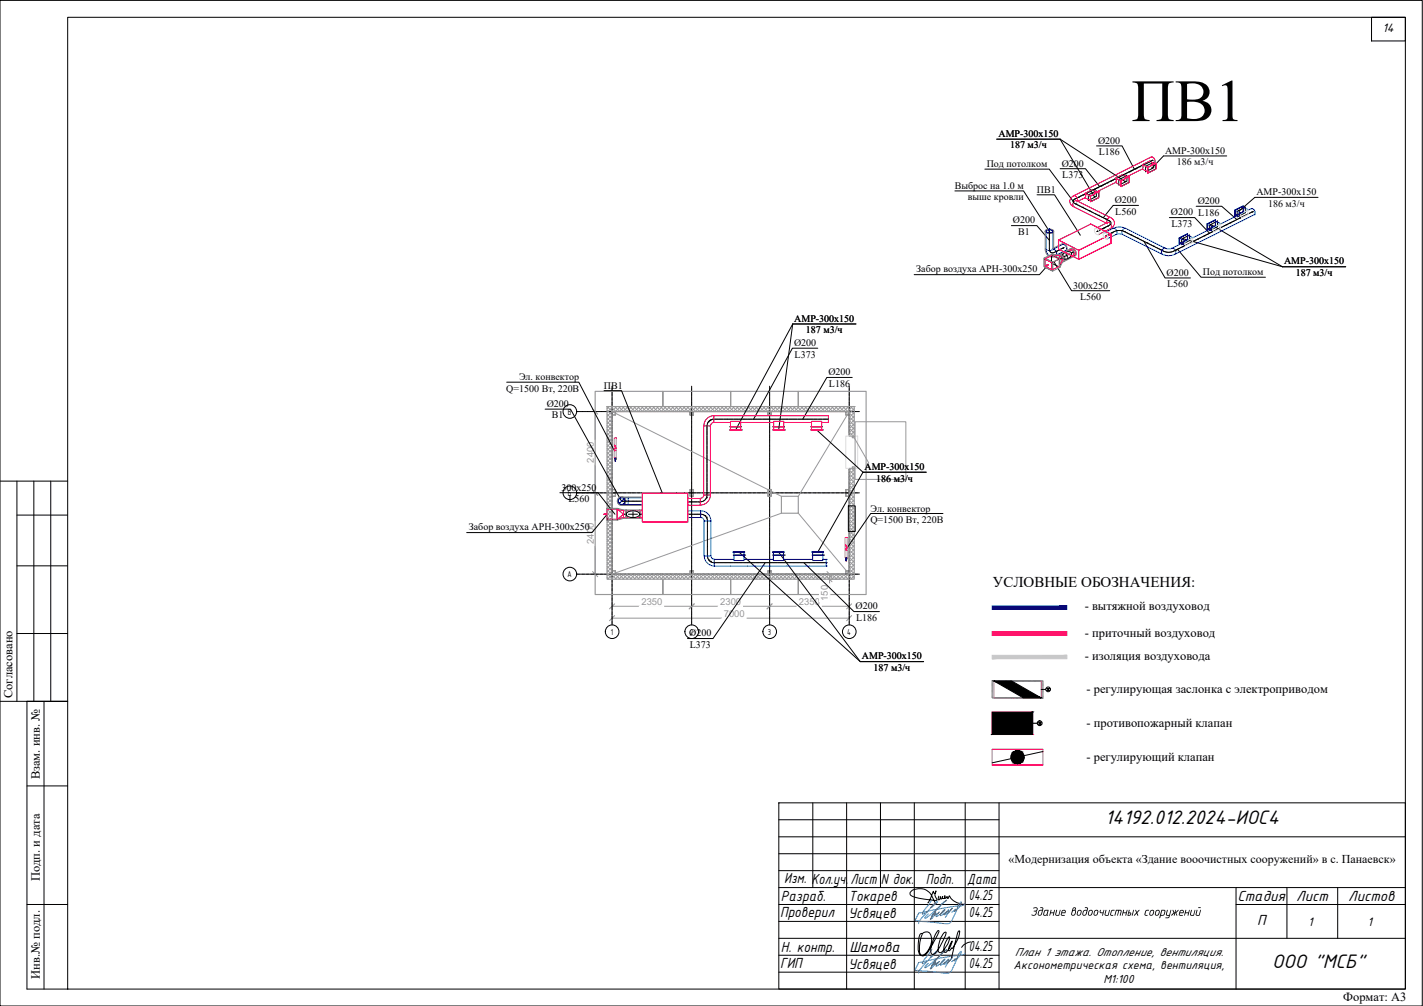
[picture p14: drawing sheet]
<svg xmlns="http://www.w3.org/2000/svg" width="420mm" height="297mm" viewBox="0 0 420 297" stroke-linecap="round" stroke-linejoin="round" font-family="sans-serif">
<defs><g id="words">
<text font-size="17.7" x="334.1" y="35.8">ПВ1</text>
<g font-size="6.2">
<text x="326.3" y="243.4">14192.012.2024-ИОС4</text>
<text x="375.7" y="285.8">ООО &quot;МСБ&quot;</text>
</g>
<g font-size="4.7">
<text x="231.6" y="260.8">Изм. Кол.уч.</text>
<text x="251.1" y="261.1">Лист</text>
<text x="260.1" y="261.1">N док.</text>
<text x="273.3" y="261.1">Подп.</text>
<text x="285.6" y="261.1">Дата</text>
<text x="230.5" y="266.1">Разраб.</text>
<text x="250.5" y="266.1">Токарев</text>
<text x="286.1" y="265.8">04.25</text>
<text x="365.4" y="266.1">Стадия</text>
<text x="382.7" y="266.1">Лист</text>
<text x="398.1" y="266.1">Листов</text>
<text x="230.3" y="270.9">Проверил</text>
<text x="250.5" y="271.1">Усвяцев</text>
<text x="286.1" y="270.8">04.25</text>
<text x="371.2" y="273">П</text>
<text x="230.5" y="281">Н. контр.</text>
<text x="250.8" y="281.2">Шамова</text>
<text x="286.1" y="280.8">04.25</text>
<text x="230.3" y="285.9">ГИП</text>
<text x="250.5" y="286.1">Усвяцев</text>
<text x="286.1" y="285.8">04.25</text>
</g>
<text font-size="4.4" x="293.1" y="173.4">УСЛОВНЫЕ ОБОЗНАЧЕНИЯ:</text>
<g font-size="3.9">
<text x="408.2" y="9.6">14</text>
<text x="304.2" y="270.4">Здание водоочистных сооружений</text>
<text x="386.2" y="273.3">1</text>
<text x="403.8" y="273.3">1</text>
</g>
<g font-size="3.7">
<text x="320.3" y="180.1">- вытяжной воздуховод</text>
<text x="320.3" y="188">- приточный воздуховод</text>
<text x="320.3" y="195">- изоляция воздуховода</text>
<text x="3.7" y="206.2" transform="rotate(-90 3.7 206.2)">Согласовано</text>
<text x="320.8" y="204.6">- регулирующая заслонка с электроприводом</text>
<text x="320.8" y="214.6">- противопожарный клапан</text>
<text x="320.8" y="224.6">- регулирующий клапан</text>
<text x="11.7" y="230.2" transform="rotate(-90 11.7 230.2)">Взам. инв. №</text>
<text x="11.7" y="260.2" transform="rotate(-90 11.7 260.2)">Подп. и дата</text>
<text x="299.3" y="286.2">Аксонометрическая схема, вентиляция,</text>
<text x="299.6" y="282.2">План 1 этажа. Отопление, вентиляция.</text>
<text x="11.7" y="289" transform="rotate(-90 11.7 289)">Инв.№ подл.</text>
<text x="325.8" y="290.1">М1:100</text>
<text x="396.6" y="295.4">Формат: А3</text>
</g>
<text font-size="3.5" x="297.7" y="254.9">«Модернизация объекта «Здание вооочистных сооружений» в с. Панаевск»</text>
<g font-size="3">
<text x="294.8" y="40.4">АМР-300x150</text>
<text x="298.2" y="43.8">187 м3/ч</text>
<text x="324.2" y="42.4">Ø200</text>
<text x="324.4" y="45.8">L186</text>
<text x="344" y="45.4">АМР-300x150</text>
<text x="291.3" y="49.2">Под потолком</text>
<text x="313.5" y="49.2">Ø200</text>
<text x="313.6" y="52.6">L373</text>
<text x="347.5" y="48.8">186 м3/ч</text>
<text x="281.9" y="55.8">Выброс на 1.0 м</text>
<text x="285.8" y="59.1">выше кровли</text>
<text x="306.2" y="57.1">ПВ1</text>
<text x="371" y="57.6">АМР-300x150</text>
<text x="299.1" y="66">Ø200</text>
<text x="329.1" y="60">Ø200</text>
<text x="329.3" y="63.4">L560</text>
<text x="345.7" y="63.6">Ø200 L186</text>
<text x="353.7" y="60.3">Ø200</text>
<text x="374.4" y="61">186 м3/ч</text>
<text x="300.7" y="69.4">В1</text>
<text x="345.9" y="67">L373</text>
<text x="270.6" y="80.2">Забор воздуха АРН-300х250</text>
<text x="344.5" y="81.4">Ø200</text>
<text x="355.2" y="81.1">Под потолком</text>
<text x="379.1" y="78.1">АМР-300x150</text>
<text x="382.6" y="81.5">187 м3/ч</text>
<text x="316.9" y="85.2">300x250</text>
<text x="318.9" y="88.5">L560</text>
<text x="344.6" y="84.8">L560</text>
<text x="234.5" y="95">АМР-300x150</text>
<text x="238" y="98.4">187 м3/ч</text>
<text x="234.4" y="102.2">Ø200</text>
<text x="234.6" y="105.6">L373</text>
<text x="153.2" y="112.3">Эл. конвектор</text>
<text x="244.6" y="110.8">Ø200</text>
<text x="149.5" y="115.6">Q=1500 Вт, 220В</text>
<text x="178.3" y="114.9">ПВ1</text>
<text x="244.8" y="114.2">L186</text>
<text x="161.4" y="120.1">Ø200</text>
<text x="163" y="123.5">В1</text>
<text x="255.3" y="138.8">АМР-300x150</text>
<text x="258.7" y="142.2">186 м3/ч</text>
<text x="165.8" y="144.9">300x250</text>
<text x="167.9" y="148.2">L560</text>
<text x="257" y="151">Эл. конвектор</text>
<text x="257" y="154.4">Q=1500 Вт, 220В</text>
<text x="138.4" y="156.4">Забор воздуха АРН-300х250</text>
<text x="252.6" y="179.9">Ø200</text>
<text x="252.8" y="183.3">L186</text>
<text x="203.5" y="187.9">Ø200</text>
<text x="203.7" y="191.3">L373</text>
<text x="254.5" y="194.7">АМР-300x150</text>
<text x="257.9" y="198.1">187 м3/ч</text>
</g>
<g font-size="2.8" fill="#989898">
<text x="175.3" y="136.6" transform="rotate(-90 175.3 136.6)">2400</text>
<text x="175.3" y="160.6" transform="rotate(-90 175.3 160.6)">2400</text>
<text x="189.4" y="178.6">2350</text>
<text x="212.6" y="178.6">2300</text>
<text x="235.9" y="178.6">2350</text>
<text x="244.5" y="177.4" transform="rotate(-90 244.5 177.4)">150</text>
<text x="213.7" y="182.1">7000</text>
</g>
<g font-size="2.7">
<text x="167.7" y="122.4">В</text>
<text x="167.7" y="146.4">Б</text>
<text x="167.6" y="170.4">А</text>
<text x="180.4" y="187.4">1</text>
<text x="203.8" y="187.4">2</text>
<text x="226.7" y="187.4">3</text>
<text x="250.1" y="187.4">4</text>
</g>
</g></defs>
<path d="M292.9 186.5v1l22.1-1zM292.9 187.5l22.1-1v1z" fill="#f00" stroke="#f00" stroke-width=".3"/>
<path d="M292.9 178.9v1l22.1-1zM292.9 179.9l22.1-1v1z" fill="#00f" stroke="#00f" stroke-width=".3"/>
<path d="M292.9 193.5v1l22.1-1zM292.9 194.5l22.1-1v1z" fill="#c7c8ca" stroke="#c7c8ca" stroke-width=".3"/>
<path d="M292.9 210.3h12v6.6h-12zM292.9 210.3h12" fill="none" stroke="#f0f" stroke-width=".34"/>
<circle cx="304.9" cy="216.9" r=".17" fill="#f0f"/>
<path d="M292.9 216.9h12M293.5 201.1h13.9v5h-13.9z" fill="none" stroke="#f0f" stroke-width=".34"/>
<path d="M292.9 210.3v6.6l12-6.6zM292.9 216.9l12-6.6v6.6z" fill="#000" stroke="#000" stroke-width=".3"/>
<g fill="none" stroke="#000" stroke-width=".34">
<path d="M304.9 213.6h1.3M306.5 213.3h.9l-.6 .3 .6 .3h-.9"/>
<circle cx="307" cy="213.5" r=".7"/>
</g>
<circle cx="306.5" cy="201.1" r=".17" fill="#f0f"/>
<path d="M294.4 201.1h12.1" fill="none" stroke="#f0f" stroke-width=".34"/>
<circle cx="306.5" cy="206.1" r=".17" fill="#f0f"/>
<path d="M294.4 206.1h12.1M292.9 221.3v4.6M307.9 221.3h-15h15v4.6h-15h15" fill="none" stroke="#f0f" stroke-width=".34"/>
<g fill="none" stroke="#808080" stroke-width=".3">
<path d="M292.9 203.7l.1 2.4M292.9 203.4v.3M292.9 203.1v.3M292.9 202.8v.3M292.9 202.6v.2M292.9 201.5v.2M292.9 201.2v.3M292.9 201.8v.7M293 201.1l-.1 .1M293 206.1h1M293 201.1h1M293.9 201.1h.1"/>
<path d="M293.9 206.1h.1M294.1 206.1h2.2M294.1 201.1h2.2M296.3 206.1h.3M296.3 201.1h.3M296.6 206.1h.7M296.6 201.1h.7M297.4 206.1h.2M297.4 201.1h.2M297.7 206.1h.2M297.7 201.1h.2M298 206.1h.2"/>
<path d="M298 201.1h.2M298.3 206.1h2.4M298.3 201.1h2.4M300.7 206.1h.2M300.7 201.1h.2M301 206.1h.2M301 201.1h.2M301.3 206.1h.2M301.3 201.1h.2M301.6 206.1h.7M301.6 201.1h.7M302.3 206.1h.3"/>
<path d="M302.3 201.1h.3M302.6 206.1h.3M302.6 201.1h.3M302.9 206.1h.3M302.9 201.1h.3M303.2 206.1h.3M303.2 201.1h.3M303.5 206.1h2.4M303.5 201.1h2.4M305.9 206.1h.3M305.9 201.1h.3M306.2 206.1h.3"/>
<path d="M306.2 201.1h.3M306.5 206.1h.3M306.5 201.1h.3M306.8 206.1h.8M306.8 201.1h.8M307 201.1h.1M307 206.1h.1M307.6 201.1l.3 .1M307.9 201.2v.3M307.9 201.5v.2M307.9 202.6v.2M307.9 202.8v.3"/>
<path d="M307.9 203.1v.3M307.9 203.4v.3M307.9 203.7v2.4h-.3M307.9 201.8v.7"/>
</g>
<g fill="#000" stroke="#000" stroke-width=".3">
<path d="M293.5 201.1l13.9 5h-5.2zM293.5 201.1l13.9 5-8.7-5z"/>
<path d="M298.5 223.6v.4l3.9-.4zM298.5 224l3.9-.4-.1 .4z"/>
<path d="M298.5 224l.2 .4 3.6-.4zM298.7 224.4l3.6-.4-.1 .4z"/>
<path d="M298.7 224.4l.2 .3 3.3-.3zM298.9 224.7l3.3-.3-.2 .3z"/>
<path d="M298.9 224.7l.2 .3 2.9-.3zM299.1 225l2.9-.3-.2 .3z"/>
<path d="M299.1 225l.4 .2 2.3-.2zM299.5 225.2l2.3-.2-.4 .2z"/>
<path d="M299.5 225.2l.3 .2 1.6-.2zM299.8 225.4l1.6-.2z"/>
<path d="M299.8 225.4h1.2zM300.2 225.5l.8-.1z"/>
<path d="M299.8 221.7h1.2zM299.8 221.7l.9-.1z"/>
<path d="M299.5 221.9h1.9l-.4-.2zM299.5 221.9l1.5-.2z"/>
<path d="M299.1 222.1h2.7l-.4-.2zM299.1 222.1l.4-.2h1.9z"/>
<path d="M298.9 222.4h3.1l-.2-.3zM299.1 222.1h2.7l-2.9 .3z"/>
<path d="M298.7 222.8h3.5l-.2-.4zM298.9 222.4h3.1l-3.3 .4z"/>
<path d="M298.5 223.2h3.8l-.1-.4zM298.7 222.8h3.5l-3.7 .4z"/>
<path d="M298.5 223.6h3.9l-.1-.4zM298.5 223.2h3.8l-3.8 .4z"/>
</g>
<g fill="none" stroke="#000" stroke-width=".3">
<path d="M307.4 203.6h1.3M308.9 203.3h1l-.6 .3 .6 .3h-1M298.9 223.9l-6 1.3M307.9 221.9l-5.9 1.3"/>
<circle cx="309.5" cy="203.5" r=".7"/>
</g>
<!-- layer: shtamp -->
<g fill="none" stroke="#000" stroke-width=".3">
<path d="M0 142.1h20M5 142.1v65M5 152.1h14.9M10 142.1v65M15 142.1v65M5 167.1h14.9M5 187.1h15M0 207.1h20h-12v84.9h12M13 207.1v84.9M8 232.1h12M230 237.1h185v54.9h-185zM240 237.1v25"/>
<path d="M250 237.1v54.9M260 237.1v25M270 237.1v54.9M285 237.1v54.9M295 237.1v54.9M230 247.1h185M230 242h65M230 252.1h65M230 257.1h65M8 267.1h12M230 277.1h185M230 262.1h185"/>
<path d="M230 267.1h65M230 272.1h65M365 267.1h50M365 262.1v29.9M380 262.1v15M395 262.1v15M230 282.1h65M230 287h65"/>
</g>
<g fill="#000">
<path d="M329.5 268.6l1.6 .2-.3 1.6-.2-.1 .2-1.4h-.3l-.5 1.5-.1-.2 .3-1.3h-.5l-.4 1.4-.2 .1zM331.6 268.7h.3l-.2 .7h.8l.2-.7h.2l-.5 1.7v-.8h-.8l-.1 .7h-.3zM335.2 268.7h.2l.3 .6 .8-.6-.7 .9 .3 .6-.1 .2-.4-.7-.6 .7-.2-.1 .7-.8zM338.2 268.9l.4-.3 .7 .1-.9 .3-.2 .9 .1 .3h.5v.2l-.9-.2zM344.6 268.7h.2l-.3 1.2 .2 .3h.5l.4-1.5 .3 .1-.6 2.1-.4 .2h-.8l.1-.2 .8-.1 .1-.4-.8-.2zM346.2 268.7h.3l.3 .8 .2-.9 .2 .1-.2 .7 .9-.8 .1 .1-.7 .9 .3 .8-.6-.9-.2 .9-.2-.1 .2-.7-.8 .8-.2-.1 .7-.8zM350 268.7h.3l-.2 .7h.8l.2-.8 .2 .1-.5 1.7v-.8h-.7l-.3 .8-.2-.1zM351.7 268.7l.2 .1-.3 1.3 .7 .1 .4-1.5h.2l-.4 1.7h-.8l-.3-.2z"/>
<path d="M333.3 268.7h.2l-.1 .7 .5 .1 .1 .5-.2 .3-.8 .1zM333.3 269.6l-.1 .6 .5-.1 .1-.4zM334.6 268.7l.2 .1-.5 1.6-.1-.2z"/>
<path d="M339.6 268.9l.8-.3 .4 .4-.2 .9-.5 .5h-.5l-.3-.3zM339.8 269.1l-.2 .9 .3 .2 .4-.3 .2-.9-.4-.1z"/>
<path d="M341.3 268.9l.5-.3 .6 .3-.1 1-.5 .5h-.5l-.3-.3zM341.5 269l-.3 .8 .3 .4 .5-.3 .2-.6-.1-.4z"/>
<path d="M342.9 268.7l.9-.1 .3 .5-.3 1.1-1.1 .2-.2 .7h-.2zM343.1 268.9l-.3 1.3 .8-.2 .3-.9z"/>
<path d="M348.7 269l-.3 .4h.8a.31 .31 0 0 0 .1-.4 .31 .31 0 0 0-.4-.1zM348.4 268.8l.8-.2 .3 .3-.1 .7h-1l-.1 .3 .2 .3h.7l-.1 .2h-.7l-.3-.2z"/>
<path d="M353.3 268.7l.3 .1-.3 1.3 .7 .1 .4-1.5h.2l-.4 1.7h-.8l-.4-.2zM353.8 268l.6-.1 .1 .2h-.7z"/>
</g>
<path d="M273.8 269.3a8.8 8.8 0 0 0-2.6 3.1v.3M274.1 269.8l-.8 .7-.2 .6a27.2 27.2 0 0 0 6-5l.4-.3a16.4 16.4 0 0 0-4.2 4.4l-.2 .4 .9-1h.3l-.1 .3-1.5 1.6 1.1-1.8 .5-.2-.3 .7 1.3-.9-.9 1.3a5.1 5.1 0 0 0 2.6-2l-.7 .5-.7 1.1a3.4 3.4 0 0 0 2.5-1.5l-1.4 1.3a3.9 3.9 0 0 0 2.5-1.9l-2.1 2.8M275.2 265.6l-2.6 3.5-.2 .8a4.3 4.3 0 0 0 2.6-2.1l1.3-1.4 .6-.1-2.1 1.7M284.9 266.9a2.31 2.31 0 0 1-2.3 .6l-11.3 2.1-1 2.1v.3l8.3 .7a2.08 2.08 0 0 0 2.8-1.7l1.1-2.3a3.6 3.6 0 0 1 1.1-2.4h.2a2.77 2.77 0 0 1-1.8 2.6l-.3 .2 .4-.6-1.1 .9M273.8 283.9a8.8 8.8 0 0 0-2.6 3.1v.3M274.1 284.4l-.8 .7-.2 .6a27.2 27.2 0 0 0 6-5l.4-.3a16.4 16.4 0 0 0-4.2 4.4l-.2 .4 .9-1h.3l-.1 .4-1.5 1.5 1.1-1.8 .5-.2-.3 .7 1.3-.9-.9 1.3a5.1 5.1 0 0 0 2.6-2l-.7 .5-.7 1.1a3.4 3.4 0 0 0 2.5-1.5l-1.4 1.3a3.9 3.9 0 0 0 2.5-1.9l-2.1 2.8M275.2 280.2l-2.6 3.5-.2 .9a4.3 4.3 0 0 0 2.6-2.2l1.3-1.4 .6-.1-2.1 1.7M284.9 281.5a2.31 2.31 0 0 1-2.3 .6l-4.9 .8-6.4 1.3-1 2.1v.3l8.3 .7a2.08 2.08 0 0 0 2.8-1.7l1.1-2.3a3.6 3.6 0 0 1 1.1-2.3l.2-.1a2.77 2.77 0 0 1-1.8 2.6l-.3 .2 .4-.6-1.1 .9" fill="none" stroke="#3481b8" stroke-width=".3"/>
<!-- layer: 0 -->
<path d="M281.9 56.4h20.3l7.6 11.9M306.2 57.5h5.2l7.6 12M149.6 112.8h21.3l10.5 20.3M178.4 115.3h5.1l12 30.2M278.4 151.6h-21.3l-7.5 10.9M272.2 275.6l-.3 .1a8.1 8.1 0 0 0-.5 5.8 1.14 1.14 0 0 0 1.1 .6 1.14 1.14 0 0 0 .9-.7l.3-.3a4.9 4.9 0 0 0 .7-5.7 1.59 1.59 0 0 0-2.5 1.3l-.4 2.3a3.2 3.2 0 0 0 .7 3.2 1.92 1.92 0 0 0 2-1.4l2.6-4.6 .4-1.3-.2-.1-.3 .3a12.7 12.7 0 0 0-1.9 5.6 .75 .75 0 0 0 .3 1 .75 .75 0 0 0 1-.3l1.4-1.9 1.6-3.2a.61 .61 0 0 0 0-1.1 6.5 6.5 0 0 0-1.9 5.9 1.39 1.39 0 0 0 1.7-1 5.4 5.4 0 0 0 1.5-3.4l-.1-.1a4.9 4.9 0 0 0-1.5 4.5l.3 .1a4.7 4.7 0 0 0 2-3.3l-.1 .1a3.8 3.8 0 0 0-.9 2.7h.3l.6-.8v.2l.3-.2 1-1.6 .8-1.7 .2-1.7a1.19 1.19 0 0 0-.7 1.2l-1.6 6.8M286.7 278.1l-1.5 .5-1.3 1.1" fill="none" stroke="#000" stroke-width=".3"/>
<path d="M273.9 266.6l.5-.7 1.2-2.7 .1 .5 .3 .1 .4-.8a2.14 2.14 0 0 0 .3 2.7l-.1 .1a22.5 22.5 0 0 1-7.4-1.3l-.4-.2a1.26 1.26 0 0 1 1.5-1.7 4.2 4.2 0 0 1 5.4 3.1l.9 1.4M277.2 264.6l-.2 .9 .2 .2 .5-.9v.6l.3 .1 .3-.8a.38 .38 0 0 0 .1 .6 .38 .38 0 0 0 .5-.1v-.7l-.1 .3 .2 .4h.2l.4-.5 .3 .6 .4-.8a5 5 0 0 0 4.5 2.5" fill="none" stroke="#000" stroke-width=".3"/>
<path d="M0 .1h419.9v296.9h-419.9zM20 5.1h395v286.9h-395zM405 5.1h10v7h-10z" fill="none" stroke="#000" stroke-width=".3"/>
<path d="M175.7 121.5v48M180.7 179h70M244.9 171h2.9M249 169.5h-4.1v8.1M180.7 182.5h70" fill="none" stroke="#989898" stroke-width=".3"/>
<path d="M175 120.8l1.5 1.5M175 144.8l1.5 1.5M175 168.8l1.5 1.5M181.5 178.3l-1.5 1.5M205 178.3l-1.5 1.5M228 178.3l-1.5 1.5M244.2 168.8l1.5 1.5M244.2 170.3l1.5 1.5M251.5 178.3l-1.5 1.5M181.5 181.8l-1.5 1.5M251.5 181.8l-1.5 1.5" fill="none" stroke="#989898" stroke-width=".3"/>
<g fill="#fff" stroke="#fff" stroke-width=".3">
<path d="M235.5 176.1v3l7-3zM235.5 179.1l7-3v3z"/>
<path d="M189 176.1v3l7-3zM189 179.1l7-3v3z"/>
<path d="M213.4 179.6v3l6.9-3zM213.4 182.6l6.9-3v3z"/>
<path d="M172.8 130v7h3zM172.8 130h3v7z"/>
<path d="M172.8 154v7h3zM172.8 154h3v7z"/>
<path d="M212.2 176.1v3l7-3zM212.2 179.1l7-3v3z"/>
<path d="M242 172.4v5.3h3zM242 172.4h3v5.3z"/>
</g>
<g fill="none" stroke="#989898" stroke-width=".34">
<path d="M175.7 115.6h20v4.4v-4.4h20v4.4v-4.4h20v4.4v-4.4h20v59.9h-20v-4.5v4.5h-20v-4.5v4.5h-20v-4.5v4.5h-20zM179.2 120h73v51h-73zM180.7 121.5h70v48h-70zM180.7 121.7v.8M180.8 121.7v.8M180.8 122.4l.1 .1M180.8 122.5h.8M181.6 121.5l-.8 .1M181.6 121.6h-.8M181.6 121.5v1v-.9M203.8 122.5h.8M203.8 121.5h.8"/>
<path d="M203.8 121.6h.8M203.9 121.5l-.2 .2 .2 .8v-.9M204.7 121.6v.9l.1-.1M204.7 121.5l.1 .1M226.7 122.4l.1 .1M226.7 121.6h1.1M226.7 121.7v.8M226.8 122.4v.1M226.8 121.6h.9M226.8 122.5h.8M227.7 121.7v.8M227.7 122.4l-.1 .1"/>
<path d="M227.8 122.4l-.2 .1M249.8 121.5l.9 .1-.1 .9M249.8 121.6h.9l-.1 .9M249.8 122.5h.8M249.8 121.5v1v-.9M180.7 144.6v.8M180.7 145.6v.8M180.8 144.6v.8M180.8 145.6v.8M180.8 145.4l.1 .1M180.8 144.6h.8M180.8 145.5h.8"/>
<path d="M180.9 144.5l-.1 .1M180.9 144.6h-.1M180.9 145.5h.1M180.9 146.5h.7M181.6 145.5v-1l.1 1.1M181.6 145.5l.1 .1M181.7 145.6v.8M181.7 146.4l-.1 .1M203.7 145.6v.8M203.8 146.4l.1 .1M203.8 144.6v1l.8-.1M203.8 144.6v1"/>
<path d="M203.8 145.6v.8M203.8 144.6h.8M203.8 145.5h.8M203.8 146.5h.8M204.7 145.5v.1M204.7 145.6v.8M204.8 144.6l-.1-.1 .1 1.1M204.8 145.4l-.1 .1M204.8 146.4l-.1 .1M226.7 145.4l.1 .1M226.7 144.6v.8M226.7 145.6v.8"/>
<path d="M226.8 145.4v.1M226.8 144.6h.8M226.8 145.5h.8M226.8 144.6h.8l.1 .8M226.8 144.5l-.1 .1M226.8 144.6h.1M226.8 145.5h.1M227.6 144.5l.2 .1M227.6 144.6h.1M227.6 145.5h.1M227.7 145.6v.9h-.9M227.7 144.6v.8"/>
<path d="M227.7 145.6v.8M227.7 145.4l-.1 .1M227.8 145.4l-.2 .1M230.7 146.5h5v5h-5zM249.7 145.6v.8M249.7 146.4l.1 .1M249.8 144.6l-.1 1M249.8 145.6v.8M249.8 144.6v1l.8-.1M249.8 146.4v.1M249.8 144.6h.8M249.8 145.5h.8"/>
<path d="M250.6 144.5v1M250.6 144.6v.9M250.6 145.5l.1 .1M250.7 145.6v.8M250.7 146.4l-.1 .1M250.7 146.4l-.9 .1M180.7 168.6v.8M180.8 168.6v.8M180.9 168.5h.1M180.8 168.5h.8M180.8 168.6h.8M181.6 169.5l-.8-.1 .8 .1"/>
<path d="M181.7 168.6h.1M181.7 168.6v.8M181.7 169.4l-.1 .1M203.7 168.6v.8M203.8 169.4l.1 .1M203.8 168.6v.9h.8M203.8 168.5h.8M203.8 169.5h.8M204.6 168.6h-.8M204.7 168.6v.8M204.7 168.6h.1M204.8 169.4l-.1 .1"/>
<path d="M226.7 169.4h1.1zM226.7 168.6v.8M226.8 168.5h.1M226.8 168.5h.8M226.8 168.6h.8M227.6 168.6h.1M227.7 168.6v.8M249.7 168.6v.8M249.7 169.4l.1 .1M249.8 168.6v.9l.9-.1M249.8 169.4v.1M249.8 168.5h.8"/>
<path d="M250.6 168.6h-.9M250.6 168.5l.1 .1M250.6 168.6h.1M250.7 168.6v.8M250.7 169.4l-.9 .1"/>
</g>
<g fill="none" stroke="#000" stroke-width=".3">
<path d="M180.7 119.6v.7M180.7 117.5v1.2M180.7 116.8v.7M180.7 114.7v2.1M180.7 114v.7M180.7 118.8v.8M204.2 119.6v.7M204.2 117.5v1.2M204.2 116.8v.7M204.2 114.7v2.1M204.2 114v.7M204.2 118.8v.8"/>
<path d="M227.2 119.6v.7M227.2 117.5v1.2M227.2 116.8v.7M227.2 114.7v2.1M227.2 114v.7M227.2 118.8v.8M250.7 119.6v.7M250.7 117.5v1.2M250.7 116.8v.7M250.7 114.7v2.1M250.7 114v.7M250.7 118.8v.8"/>
<path d="M170.2 121.5h.8M171 121.5h.9M171.9 121.5h.6M172.6 121.5h1.2M173.8 121.5h.7M174.5 121.5h2.1M176.6 121.5h.6M177.3 121.5h1.2M178.6 121.5h.6M179.2 121.5h.8M180.1 121.5h.6M180.7 139.4v2.1"/>
<path d="M180.7 138.8v.6M180.7 137.5v1.2M180.7 136v.6M180.7 134.7v1.2M180.7 133.2v1.4M180.7 131.9v1.2M180.7 130.6v1.3M180.7 129.3v.4M180.7 126.9v2.4M180.7 126.5v.4M180.7 124.4v1.2M180.7 123.1v1.2"/>
<path d="M180.7 122.2v.8M180.7 120.3v1.2M180.7 121.5h.6M180.7 121.6v.6M180.7 125.7v.8M180.7 129.7v.8M180.7 136.6v.8M181.4 121.5h1.2M182.7 121.5h1.2M183.9 121.5h1.5M185.5 121.5h.8M186.3 121.5h.4"/>
<path d="M186.7 121.5h2.1M188.9 121.5h.6M189.5 121.5h2.1M191.7 121.5h1.2M193 121.5h1.4M194.5 121.5h1.2M195.7 121.5h.7M196.4 121.5h.8M197.3 121.5h1.2M198.5 121.5h.7M199.2 121.5h1.9M201.1 121.5h.7"/>
<path d="M201.8 121.5h2.1M203.9 121.5h.7M204.2 139.4v2.1M204.2 138.8v.6M204.2 137.5v1.2M204.2 136v.6M204.2 134.7v1.2M204.2 133.2v1.4M204.2 131.9v1.2M204.2 130.6v1.3M204.2 129.3v.4M204.2 126.9v2.4"/>
<path d="M204.2 126.5v.4M204.2 124.4v1.2M204.2 123.1v1.2M204.2 122.2v.8M204.2 120.3v1.2M204.2 121.6v.6M204.2 125.7v.8M204.2 129.7v.8M204.2 136.6v.8M204.6 121.5h1.2M205.9 121.5h1.4M207.4 121.5h1.2"/>
<path d="M208.7 121.5h2.1M210.8 121.5h.6M211.5 121.5h2.1M213.6 121.5h.4M214 121.5h2.4M216.4 121.5h1.2M217.7 121.5h1.2M219 121.5h1.2M220.3 121.5h1.4M221.8 121.5h1.2M223.1 121.5h.6M223.7 121.5h2.1"/>
<path d="M225.8 121.5h.7M226.5 121.5h1.3M227.2 139.4v2.1M227.2 138.8v.6M227.2 137.5v1.2M227.2 136v.6M227.2 134.7v1.2M227.2 133.2v1.4M227.2 131.9v1.2M227.2 130.6v1.3M227.2 129.3v.4M227.2 126.9v2.4"/>
<path d="M227.2 126.5v.4M227.2 124.4v1.2M227.2 123.1v1.2M227.2 122.2v.8M227.2 120.3v1.2M227.2 121.6v.6M227.2 125.7v.8M227.2 129.7v.8M227.2 136.6v.8M227.8 121.5h.6M228.4 121.5h.9M229.3 121.5h1.2"/>
<path d="M230.6 121.5h1.3M231.9 121.5h1.2M233.2 121.5h2.3M235.5 121.5h.4M236 121.5h2.1M238.1 121.5h.6M238.8 121.5h2.1M240.9 121.5h1.2M242.2 121.5h1.5M243.7 121.5h1.2M245 121.5h.6M245.7 121.5h.6"/>
<path d="M246.3 121.5h1.4M247.8 121.5h.6M248.5 121.5h1.8M250.4 121.5h.6M250.7 139.4v2.1M250.7 138.8v.6M250.7 137.5v1.2M250.7 136v.6M250.7 134.7v1.2M250.7 133.2v1.4M250.7 131.9v1.2M250.7 130.6v1.3"/>
<path d="M250.7 129.3v.4M250.7 126.9v2.4M250.7 126.5v.4M250.7 124.4v1.2M250.7 123.1v1.2M250.7 122.2v.8M250.7 120.3v1.2M250.7 121.6v.6M250.7 125.7v.8M250.7 129.7v.8M250.7 136.6v.8M251 121.5h1.3"/>
<path d="M252.3 121.5h.8M253.2 121.5h.5M170.2 145.5h.8M171 145.5h.9M171.9 145.5h.6M172.6 145.5h1.2M173.8 145.5h.7M174.5 145.5h2.1M176.6 145.5h.6M177.3 145.5h1.2M178.6 145.5h.6M179.2 145.5h.8"/>
<path d="M180.1 145.5h1.2M180.7 159.4v1.2M180.7 158.1v.6M180.7 156.8v1.3M180.7 155.3v1.5M180.7 154v.4M180.7 151.7v2.3M180.7 151.2v.4M180.7 149.1v2.1M180.7 146.3v2.7M180.7 145v1.2M180.7 143.5v1.5"/>
<path d="M180.7 142.2v1.3M180.7 141.5v.7M180.7 154.5v.8M180.7 158.8v.6M181.4 145.5h1.2M182.7 145.5h1.2M183.9 145.5h1.5M185.5 145.5h.8M186.3 145.5h.4M186.7 145.5h2.1M188.9 145.5h.6M189.5 145.5h2.1"/>
<path d="M191.7 145.5h1.2M193 145.5h1.4M194.5 145.5h1.2M195.7 145.5h.7M196.4 145.5h.8M197.3 145.5h1.2M198.5 145.5h.7M199.2 145.5h1.9M201.1 145.5h.7M201.8 145.5h2.1M203.9 145.5h.7M204.2 159.4v1.2"/>
<path d="M204.2 158.1v.6M204.2 156.8v1.3M204.2 155.3v1.5M204.2 154v.4M204.2 151.7v2.3M204.2 151.2v.4M204.2 149.1v2.1M204.2 146.3v2.7M204.2 145v1.2M204.2 143.5v1.5M204.2 142.2v1.3M204.2 141.5v.7"/>
<path d="M204.2 154.5v.8M204.2 158.8v.6M204.6 145.5h1.2M205.9 145.5h1.4M207.4 145.5h1.2M208.7 145.5h2.1M210.8 145.5h.6M211.5 145.5h2.1M213.6 145.5h.4M214 145.5h2.4M216.4 145.5h1.2M217.7 145.5h1.2"/>
<path d="M219 145.5h1.2M220.3 145.5h1.4M221.8 145.5h1.2M223.1 145.5h.6M223.7 145.5h2.1M225.8 145.5h.7M226.5 145.5h1.3M227.2 159.4v1.2M227.2 158.1v.6M227.2 156.8v1.3M227.2 155.3v1.5M227.2 154v.4"/>
<path d="M227.2 151.7v2.3M227.2 151.2v.4M227.2 149.1v2.1M227.2 146.3v2.7M227.2 145v1.2M227.2 143.5v1.5M227.2 142.2v1.3M227.2 141.5v.7M227.2 154.5v.8M227.2 158.8v.6M227.8 145.5h.6M228.4 145.5h.9"/>
<path d="M229.3 145.5h1.2M230.6 145.5h1.3M231.9 145.5h1.2M233.2 145.5h2.3M235.5 145.5h.4M236 145.5h2.1M238.1 145.5h.6M238.8 145.5h2.1M240.9 145.5h1.2M242.2 145.5h1.5M243.7 145.5h1.2M245 145.5h.6"/>
<path d="M245.7 145.5h.6M246.3 145.5h1.4M247.8 145.5h.6M248.5 145.5h1.8M250.4 145.5h.6M250.5 149.4h2v7.5h-2zM250.7 159.4v1.2M250.7 158.1v.6M250.7 156.8v1.3M250.7 155.3v1.5M250.7 154v.4M250.7 151.7v2.3"/>
<path d="M250.7 151.2v.4M250.7 149.1v2.1M250.7 146.3v2.7M250.7 145v1.2M250.7 143.5v1.5M250.7 142.2v1.3M250.7 141.5v.7M250.7 154.5v.8M250.7 158.8v.6M251 145.5h1.3M252.3 145.5h.8M253.2 145.5h.5"/>
<path d="M170.2 169.5h.8M171 169.5h.9M171.9 169.5h.6M172.6 169.5h1.2M173.8 169.5h.7M174.5 169.5h2.1M176.6 169.5h.6M177.3 169.5h1.2M178.6 169.5h.6M179.2 169.5h.8M180.1 169.5h1.2M180.7 178.8v1.2"/>
<path d="M180.7 177.2v1.5M180.7 176v1.2M180.7 173.8v2.1M180.7 173.2v.6M180.7 171v2.1M180.7 169.7v1.3M180.7 168.2v1.5M180.7 166.9v1.3M180.7 166.3v.6M180.7 164.2v1.2M180.7 163.5v.6M180.7 161.6v1.2"/>
<path d="M180.7 160.7v.8M180.7 162.8v.6M180.7 165.4v.8M181.4 169.5h1.2M182.7 169.5h1.2M183.9 169.5h1.5M185.5 169.5h.8M186.3 169.5h.4M186.7 169.5h2.1M188.9 169.5h.6M189.5 169.5h2.1M191.7 169.5h1.2"/>
<path d="M193 169.5h1.4M194.5 169.5h1.2M195.7 169.5h.7M196.4 169.5h.8M197.3 169.5h1.2M198.5 169.5h.7M199.2 169.5h1.9M201.1 169.5h.7M201.8 169.5h2.1M203.9 169.5h.7M204.2 178.8v1.2M204.2 177.2v1.5"/>
<path d="M204.2 176v1.2M204.2 173.8v2.1M204.2 173.2v.6M204.2 171v2.1M204.2 169.7v1.3M204.2 168.2v1.5M204.2 166.9v1.3M204.2 166.3v.6M204.2 164.2v1.2M204.2 163.5v.6M204.2 161.6v1.2M204.2 160.7v.8"/>
<path d="M204.2 162.8v.6M204.2 165.4v.8M204.6 169.5h1.2M205.9 169.5h1.4M207.4 169.5h1.2M208.7 169.5h2.1M210.8 169.5h.6M211.5 169.5h2.1M213.6 169.5h.4M214 169.5h2.4M216.4 169.5h1.2M217.7 169.5h1.2"/>
<path d="M219 169.5h1.2M220.3 169.5h1.4M221.8 169.5h1.2M223.1 169.5h.6M223.7 169.5h2.1M225.8 169.5h.7M226.5 169.5h1.3M227.2 178.8v1.2M227.2 177.2v1.5M227.2 176v1.2M227.2 173.8v2.1M227.2 173.2v.6"/>
<path d="M227.2 171v2.1M227.2 169.7v1.3M227.2 168.2v1.5M227.2 166.9v1.3M227.2 166.3v.6M227.2 164.2v1.2M227.2 163.5v.6M227.2 161.6v1.2M227.2 160.7v.8M227.2 162.8v.6M227.2 165.4v.8M227.8 169.5h.6"/>
<path d="M228.4 169.5h.9M229.3 169.5h1.2M230.6 169.5h1.3M231.9 169.5h1.2M233.2 169.5h2.3M235.5 169.5h.4M236 169.5h2.1M238.1 169.5h.6M238.8 169.5h2.1M240.9 169.5h1.2M242.2 169.5h1.5M243.7 169.5h1.2"/>
<path d="M245 169.5h.6M245.7 169.5h.6M246.3 169.5h1.4M247.8 169.5h.6M248.5 169.5h1.8M250.4 169.5h.6M250.7 178.8v1.2M250.7 177.2v1.5M250.7 176v1.2M250.7 173.8v2.1M250.7 173.2v.6M250.7 171v2.1"/>
<path d="M250.7 169.7v1.3M250.7 168.2v1.5M250.7 166.9v1.3M250.7 166.3v.6M250.7 164.2v1.2M250.7 163.5v.6M250.7 161.6v1.2M250.7 160.7v.8M250.7 162.8v.6M250.7 165.4v.8M251 169.5h1.3M252.3 169.5h.8"/>
<path d="M253.2 169.5h.5M180.7 184.1v.4M180.7 182.8v.7M180.7 181.6v1.2M180.7 180v1.5M180.7 183.5v.6M204.2 184.1v.4M204.2 182.8v.7M204.2 181.6v1.2M204.2 180v1.5M204.2 183.5v.6M227.2 184.1v.4"/>
<path d="M227.2 182.8v.7M227.2 181.6v1.2M227.2 180v1.5M227.2 183.5v.6M250.7 184.1v.4M250.7 182.8v.7M250.7 181.6v1.2M250.7 180v1.5M250.7 183.5v.6"/>
<circle cx="168.3" cy="121.5" r="2.01"/>
<circle cx="168.3" cy="145.5" r="2.01"/>
<circle cx="168.3" cy="169.5" r="2.01"/>
<circle cx="180.7" cy="186.5" r="2.01"/>
<circle cx="204.2" cy="186.5" r="2.01"/>
<circle cx="227.3" cy="186.5" r="2.01"/>
<circle cx="250.8" cy="186.5" r="2.01"/>
</g>
<g fill="none" stroke="#989898" stroke-width=".3">
<path d="M179.2 139.1l1.5 1.5M179.2 138l1.5 1.5M179.2 136.8l1.5 1.6M179.2 135.7l1.5 1.5M179.2 134.6l1.5 1.5M179.2 133.5l1.5 1.5M179.2 132.4l1.5 1.4M179.2 131.3l1.5 1.4M179.2 130.1l1.5 1.5M179.2 129l1.5 1.5M179.2 127.9l1.5 1.5M179.2 126.7l1.5 1.6"/>
<path d="M179.2 125.6l1.5 1.5M179.2 124.5l1.5 1.5M179.2 123.4l1.5 1.5M179.2 122.2l1.5 1.6M179.2 121.1l1.5 1.5M179.2 120l1.6 1.5M179.8 120l-.6 .7M180.4 120l1.5 1.5M180.7 122.5l-1.5 1.5M180.7 123.6l-1.5 1.6M180.7 124.8l-1.5 1.5M180.7 125.9l-1.5 1.5"/>
<path d="M180.7 127l-1.5 1.5M180.7 128.1l-1.5 1.6M180.7 129.3l-1.5 1.5M180.7 130.4l-1.5 1.5M180.7 131.5l-1.5 1.5M180.7 132.6l-1.5 1.5M180.7 133.8l-1.5 1.4M180.7 134.9l-1.5 1.5M180.7 136l-1.5 1.5M180.7 137.1l-1.5 1.5M180.7 138.2l-1.5 1.5M180.7 139.3l-1.5 1.6"/>
<path d="M181 120l-1.8 1.8M181.5 120l1.5 1.5M182.1 120l-2.9 2.9M182.6 120l1.5 1.5M183.2 120l-1.5 1.5M183.7 120l1.6 1.5M184.3 120l-1.5 1.5M184.9 120l1.5 1.5M185.5 120l-1.5 1.5M186 120l1.5 1.5M186.6 120l-1.5 1.5M187.1 120l1.5 1.5"/>
<path d="M187.7 120l-1.5 1.5M188.2 120l1.5 1.5M188.8 120l-1.5 1.5M189.4 120l1.4 1.5M189.9 120l-1.4 1.5M190.5 120l1.5 1.5M191.1 120l-1.5 1.5M191.6 120l1.5 1.5M192.2 120l-1.5 1.5M192.7 120l1.5 1.5M193.3 120l-1.5 1.5M193.8 120l1.5 1.5"/>
<path d="M194.4 120l-1.4 1.5M194.9 120l1.6 1.5M195.6 120l-1.5 1.5M196.1 120l1.5 1.5M196.7 120l-1.5 1.5M197.2 120l1.5 1.5M197.8 120l-1.5 1.5M198.3 120l1.5 1.5M198.9 120l-1.5 1.5M199.4 120l1.6 1.5M200.1 120l-1.6 1.5M200.6 120l1.5 1.5"/>
<path d="M201.2 120l-1.5 1.5M201.7 120l1.5 1.5M202.3 120l-1.5 1.5M202.8 120l1.5 1.5M203.4 120l-1.5 1.5M204 120l1.4 1.5M204.6 120l-1.6 1.5M205.1 120l1.4 1.5M205.7 120l-1.5 1.5M206.2 120l1.5 1.5M206.8 120l-1.5 1.5M207.3 120l1.5 1.5"/>
<path d="M207.9 120l-1.5 1.5M208.4 120l1.5 1.5M209 120l-1.5 1.5M209.5 120l1.6 1.5M210.1 120l-1.4 1.5M210.7 120l1.5 1.5M211.3 120l-1.5 1.5M211.8 120l1.5 1.5M212.4 120l-1.5 1.5M212.9 120l1.5 1.5M213.5 120l-1.5 1.5M214 120l1.6 1.5"/>
<path d="M214.6 120l-1.5 1.5M215.2 120l1.5 1.5M215.8 120l-1.6 1.5M216.3 120l1.5 1.5M216.9 120l-1.5 1.5M217.4 120l1.5 1.5M218 120l-1.5 1.5M218.5 120l1.5 1.5M219.1 120l-1.5 1.5M219.7 120l1.4 1.5M220.3 120l-1.5 1.5M220.8 120l1.5 1.5"/>
<path d="M221.4 120l-1.5 1.5M221.9 120l1.5 1.5M222.5 120l-1.5 1.5M223 120l1.5 1.5M223.6 120l-1.5 1.5M224.2 120l1.4 1.5M224.7 120l-1.4 1.5M225.3 120l1.5 1.5M225.9 120l-1.5 1.5M226.4 120l1.5 1.5M227 120l-1.5 1.5M227.5 120l1.5 1.5"/>
<path d="M228.1 120l-1.5 1.5M228.6 120l1.5 1.5M229.2 120l-1.4 1.5M229.7 120l1.6 1.5M230.4 120l-1.5 1.5M230.9 120l1.5 1.5M231.5 120l-1.5 1.5M232 120l1.5 1.5M232.6 120l-1.5 1.5M233.1 120l1.5 1.5M233.7 120l-1.5 1.5M234.2 120l1.6 1.5"/>
<path d="M234.9 120l-1.6 1.5M235.4 120l1.5 1.5M236 120l-1.5 1.5M236.5 120l1.5 1.5M237.1 120l-1.5 1.5M237.6 120l1.5 1.5M238.2 120l-1.5 1.5M238.8 120l1.4 1.5M239.4 120l-1.6 1.5M239.9 120l1.4 1.5M240.5 120l-1.5 1.5M241 120l1.5 1.5"/>
<path d="M241.6 120l-1.5 1.5M242.1 120l1.5 1.5M242.7 120l-1.5 1.5M243.2 120l1.5 1.5M243.8 120l-1.5 1.5M244.3 120l1.6 1.5M244.9 120l-1.4 1.5M245.5 120l1.5 1.5M246.1 120l-1.5 1.5M246.6 120l1.5 1.5M247.2 120l-1.5 1.5M247.7 120l1.5 1.5"/>
<path d="M248.3 120l-1.5 1.5M248.8 120l1.6 1.5M249.4 120l-1.5 1.5M250 120l2.2 2.3M250.6 120l-1.6 1.5M250.7 139.9l1.5 1.5M250.7 138.8l1.5 1.4M250.7 137.7l1.5 1.4M250.7 136.5l1.5 1.5M250.7 135.4l1.5 1.5M250.7 134.3l1.5 1.4M250.7 133.1l1.5 1.5"/>
<path d="M250.7 132l1.5 1.5M250.7 130.9l1.5 1.5M250.7 129.8l1.5 1.5M250.7 128.6l1.5 1.6M250.7 127.5l1.5 1.5M250.7 126.4l1.5 1.5M250.7 125.3l1.5 1.5M250.7 124.1l1.5 1.6M250.7 123l1.5 1.5M250.7 121.9l1.5 1.5M251.1 120l1.1 1.2M251.7 120l-1.5 1.5"/>
<path d="M252.2 120h.1M252.2 120.6l-1.5 1.5M252.2 121.7l-1.5 1.6M252.2 122.9l-1.5 1.5M252.2 124l-1.5 1.5M252.2 125.1l-1.5 1.5M252.2 126.2l-1.5 1.5M252.2 127.4l-1.5 1.4M252.2 128.5l-1.5 1.5M252.2 129.6l-1.5 1.5M252.2 130.7l-1.5 1.5M252.2 131.9l-1.5 1.4"/>
<path d="M252.2 133l-1.5 1.5M252.2 134.1l-1.5 1.5M252.2 135.2l-1.5 1.5M252.2 136.3l-1.5 1.5M252.2 137.4l-1.5 1.6M252.2 138.6l-1.5 1.5M252.2 139.7l-1.5 1.5M179.2 159.3l1.5 1.5M179.2 158.2l1.5 1.5M179.2 157l1.5 1.6M179.2 155.9l1.5 1.5M179.2 154.8l1.5 1.5"/>
<path d="M179.2 153.7l1.5 1.5M179.2 152.6l1.5 1.5M179.2 151.5l1.5 1.4M179.2 150.3l1.5 1.5M179.2 149.2l1.5 1.5M179.2 148.1l1.5 1.5M179.2 147l1.5 1.4M179.2 145.8l1.5 1.5M179.2 144.7l1.5 1.5M179.2 143.6l1.5 1.5M179.2 142.5l1.5 1.5M179.2 141.3l1.5 1.6"/>
<path d="M179.2 140.2l1.5 1.5M180.7 140.5l-1.5 1.5M180.7 141.6l-1.5 1.5M180.7 142.7l-1.5 1.5M180.7 143.8l-1.5 1.6M180.7 145l-1.5 1.5M180.7 146.1l-1.5 1.5M180.7 147.2l-1.5 1.5M180.7 148.3l-1.5 1.5M180.7 149.5l-1.5 1.4M180.7 150.6l-1.5 1.5M180.7 151.7l-1.5 1.5"/>
<path d="M180.7 152.8l-1.5 1.5M180.7 154l-1.5 1.4M180.7 155.1l-1.5 1.5M180.7 156.2l-1.5 1.5M180.7 157.3l-1.5 1.5M180.7 158.4l-1.5 1.5M180.7 159.6l-1.5 1.5M250.7 158.9l1.5 1.6M250.7 157.8l1.5 1.5M250.7 156.7l1.5 1.5M250.7 155.6l1.5 1.5M250.7 154.5l1.5 1.5"/>
<path d="M250.7 153.4l1.5 1.4M250.7 152.2l1.5 1.5M250.7 151.1l1.5 1.5M250.7 150l1.5 1.5M250.7 148.9l1.5 1.5M250.7 147.7l1.5 1.6M250.7 146.6l1.5 1.5M250.7 145.5l1.5 1.5M250.7 144.4l1.5 1.5M250.7 143.2l1.5 1.6M250.7 142.1l1.5 1.5M250.7 141l1.5 1.5"/>
<path d="M252.2 140.8l-1.5 1.5M252.2 141.9l-1.5 1.6M252.2 143.1l-1.5 1.5M252.2 144.2l-1.5 1.5M252.2 145.3l-1.5 1.5M252.2 146.4l-1.5 1.5M252.2 147.6l-1.5 1.4M252.2 148.7l-1.5 1.5M252.2 149.8l-1.5 1.5M252.2 150.9l-1.5 1.5M252.2 152l-1.5 1.5M252.2 153.2l-1.5 1.5"/>
<path d="M252.2 154.3l-1.5 1.5M252.2 155.4l-1.5 1.5M252.2 156.5l-1.5 1.6M252.2 157.7l-1.5 1.5M252.2 158.8l-1.5 1.5M252.2 159.9l-1.5 1.5M179.2 170.5l.5 .5M179.2 169.4l1.6 1.6M179.2 168.3l2.8 2.7M179.2 167.2l1.5 1.4M179.2 166l1.5 1.5M179.2 164.9l1.5 1.5"/>
<path d="M179.2 163.8l1.5 1.5M179.2 162.7l1.5 1.5M179.2 161.5l1.5 1.6M179.2 160.4l1.5 1.5M180.7 160.7l-1.5 1.5M180.7 161.8l-1.5 1.5M180.7 162.9l-1.5 1.6M180.7 164.1l-1.5 1.5M180.7 165.2l-1.5 1.5M180.7 166.3l-1.5 1.5M180.7 167.4l-1.5 1.5M180.7 168.6l-1.5 1.4"/>
<path d="M180.8 169.5l-1.4 1.5M181.6 169.5l1.5 1.5M182 169.5l-1.5 1.5M182.7 169.5l1.5 1.5M183.1 169.5l-1.5 1.5M183.9 169.5l1.4 1.5M184.2 169.5l-1.5 1.5M185 169.5l1.5 1.5M185.3 169.5l-1.4 1.5M186.1 169.5l1.5 1.5M186.5 169.5l-1.5 1.5M187.2 169.5l1.5 1.5"/>
<path d="M187.6 169.5l-1.5 1.5M188.3 169.5l1.5 1.5M188.7 169.5l-1.5 1.5M189.4 169.5l1.6 1.5M189.8 169.5l-1.5 1.5M190.6 169.5l1.5 1.5M191 169.5l-1.5 1.5M191.7 169.5l1.5 1.5M192.1 169.5l-1.5 1.5M192.8 169.5l1.5 1.5M193.2 169.5l-1.5 1.5M193.9 169.5l1.6 1.5"/>
<path d="M194.4 169.5l-1.6 1.5M195.1 169.5l1.5 1.5M195.5 169.5l-1.5 1.5M196.2 169.5l1.5 1.5M196.6 169.5l-1.5 1.5M197.3 169.5l1.5 1.5M197.7 169.5l-1.5 1.5M198.5 169.5l1.4 1.5M198.8 169.5l-1.5 1.5M199.6 169.5l1.4 1.5M199.9 169.5l-1.4 1.5M200.7 169.5l1.5 1.5"/>
<path d="M201.1 169.5l-1.5 1.5M201.8 169.5l1.5 1.5M202.2 169.5l-1.5 1.5M202.9 169.5l1.5 1.5M203.3 169.5l-1.5 1.5M204 169.5l1.6 1.5M204.4 169.5l-1.5 1.5M205.2 169.5l1.5 1.5M205.6 169.5l-1.6 1.5M206.3 169.5l1.5 1.5M206.7 169.5l-1.5 1.5M207.4 169.5l1.5 1.5"/>
<path d="M207.8 169.5l-1.5 1.5M208.5 169.5l1.6 1.5M208.9 169.5l-1.5 1.5M209.7 169.5l1.5 1.5M210.1 169.5l-1.6 1.5M210.8 169.5l1.5 1.5M211.2 169.5l-1.5 1.5M211.9 169.5l1.5 1.5M212.3 169.5l-1.5 1.5M213 169.5l1.5 1.5M213.4 169.5l-1.5 1.5M214.2 169.5l1.4 1.5"/>
<path d="M214.5 169.5l-1.5 1.5M215.3 169.5l1.5 1.5M215.6 169.5l-1.4 1.5M216.4 169.5l1.5 1.5M216.8 169.5l-1.5 1.5M217.5 169.5l1.5 1.5M217.9 169.5l-1.5 1.5M218.7 169.5l1.4 1.5M219 169.5l-1.5 1.5M219.8 169.5l1.5 1.5M220.1 169.5l-1.4 1.5M220.9 169.5l1.5 1.5"/>
<path d="M221.3 169.5l-1.5 1.5M222 169.5l1.5 1.5M222.4 169.5l-1.5 1.5M223.1 169.5l1.5 1.5M223.5 169.5l-1.5 1.5M224.2 169.5l1.6 1.5M224.6 169.5l-1.5 1.5M225.4 169.5l1.5 1.5M225.8 169.5l-1.5 1.5M226.5 169.5l1.5 1.5M226.9 169.5l-1.5 1.5M227.6 169.5l1.5 1.5"/>
<path d="M228 169.5l-1.5 1.5M228.7 169.5l1.6 1.5M229.2 169.5l-1.6 1.5M229.9 169.5l1.5 1.5M230.3 169.5l-1.5 1.5M231 169.5l1.5 1.5M231.4 169.5l-1.5 1.5M232.1 169.5l1.5 1.5M232.5 169.5l-1.5 1.5M233.2 169.5l1.5 1.5M233.6 169.5l-1.5 1.5M234.4 169.5l1.4 1.5"/>
<path d="M234.7 169.5l-1.4 1.5M235.5 169.5l1.5 1.5M235.9 169.5l-1.5 1.5M236.6 169.5l1.5 1.5M237 169.5l-1.5 1.5M237.7 169.5l1.5 1.5M238.1 169.5l-1.5 1.5M238.8 169.5l1.6 1.5M239.2 169.5l-1.5 1.5M240 169.5l1.5 1.5M240.4 169.5l-1.6 1.5M241.1 169.5l1.5 1.5"/>
<path d="M241.5 169.5l-1.5 1.5M242.2 169.5l1.5 1.5M242.6 169.5l-1.5 1.5M243.3 169.5l1.6 1.5M243.7 169.5l-1.5 1.5M244.5 169.5l1.5 1.5M244.9 169.5l-1.6 1.5M245.6 169.5l1.5 1.5M246 169.5l-1.5 1.5M246.7 169.5l1.5 1.5M247.1 169.5l-1.5 1.5M247.8 169.5l1.5 1.5"/>
<path d="M248.2 169.5l-1.5 1.5M249 169.5l1.4 1.5M249.3 169.5l-1.5 1.5M250.1 169.5l1.5 1.5M250.4 169.5l-1.4 1.5M250.7 169.1l1.5 1.4M250.7 167.9l1.5 1.5M250.7 166.8l1.5 1.5M250.7 165.7l1.5 1.5M250.7 164.6l1.5 1.5M250.7 163.4l1.5 1.6M250.7 162.3l1.5 1.5"/>
<path d="M250.7 161.2l1.5 1.5M250.7 160.1l1.5 1.5M252.2 161l-1.5 1.5M252.2 162.2l-1.5 1.4M252.2 163.3l-1.5 1.5M252.2 164.4l-1.5 1.5M252.2 165.5l-1.5 1.5M252.2 166.7l-1.5 1.4M252.2 167.8l-1.5 1.5M252.2 168.9l-2.1 2.1M252.2 170l-1 1"/>
</g>
<path d="M253.2 128.8v9.5" fill="none" stroke="#fff" stroke-width=".3"/>
<path d="M249.7 128.8v9.5l3.5-9.5zM253.2 128.8v9.5h-3.5z" fill="#fff" stroke="#fff" stroke-width=".3"/>
<path d="M249.7 128.8h3.5v9.5h-3.5z" fill="none" stroke="#dcdcdc" stroke-width=".3"/>
<path d="M251.6 128.8h.6v.5h-.6zM251.6 137.8h.6v.5h-.6zM252.2 129.3l4.3 7.4" fill="none" stroke="#989898" stroke-width=".3"/>
<path d="M250.7 128.8h1.5M250.7 138.3h1.5" fill="none" stroke="#989898" stroke-width=".3"/>
<path d="M180.7 121.5l50 25M250.7 121.5l-15 25M230.7 151.5l-50 18M235.7 151.5l15 18" fill="none" stroke="#989898" stroke-width=".3"/>
<path d="M252.5 124.5h15v17h-15z" fill="none" stroke="#989898" stroke-width=".3"/>
<path d="M181.4 129.3h.5v6h-.5zM181.5 131.5v.3M181.7 131.7l-.2-.2 .4 .9h-.5l.4 .8M249.5 158.7h.6v6h-.6zM249.7 160.9v.3M249.9 161.1l-.2-.2 .4 .9h-.5l.4 .8" fill="none" stroke="#f0f" stroke-width=".3"/>
<g fill="none" stroke="#000" stroke-width=".3">
<circle cx="181.7" cy="135.5" r=".23"/>
<circle cx="249.9" cy="164.9" r=".23"/>
</g>
<path d="M181.7 135.3v1zM181.7 135.8v.5M249.8 164.7l.1 1zM249.9 165.2v.5" fill="none" stroke="#f00" stroke-width=".3"/>
<path d="M181.7 135.3v1zM181.7 135.3v.5M249.8 164.7l.1 1zM249.9 164.7v.5" fill="none" stroke="#00f" stroke-width=".3"/>
<g fill="none" stroke="#000" stroke-width=".3">
<path d="M389.2 58.3h-18.7l-4.6 4M298.6 66.6h7.6l3.6 4.3M337.8 71.3l6.2 10.8h7.5M345.3 64.2h7.5l4.3 4.7M347.7 73.6l6.9 8.3h19M349.3 70.3l.2 .4M349.4 70.5l29.3 8.3M353.2 60.9h7.5l4.5 3.9M357.5 66.2l.3 .3M357.7 66.4l21 12.4M365.8 62l.1 .5M378.7 78.8h18.6"/>
<path d="M161 120.8h7.4l15.1 27.2M273.5 139.4h-18.7l-13.3 23.6M218.2 163l35.8 32.4M218.4 162.8l-.4 .4M225.9 166.1l-15.4 22.4h-7.5M229.9 163l24.1 32.4M230 162.8l-.3 .4M237.4 166.1l14.7 14.5h7.6M241.3 162.8l.3 .4M254 195.4h18.7"/>
</g>
<g fill="none" stroke="#000" stroke-width=".3">
<path d="M316.9 59.3l.1 .5M316.9 59.3h.1M317 59.8l.5 .3M317.6 58.6l-.7 .6M317.9 58.5l-.2 .1M318.2 58.3l-.3 .2M318.3 58.3h.1M318.4 58.3h.1M318.6 58.2h-.2M319 58l-.4 .2M319.1 57.9h-.1M319.5 57.7l-.4 .2"/>
<path d="M319.7 57.6l-.2 .1M319.7 57.6h.1M320.1 57.4l-.4 .2M320.7 57.1l-.6 .3M320.8 57.1h.1M321.1 56.9l-.4 .2M321.2 56.8l-.1 .1M321.4 56.8h-.2M321.7 56.6h.1M322.5 56.2l-1.1 .5M322.5 56.2h.1M322.9 56l-.4 .2"/>
<path d="M323 56h.1M323.2 55.9h.1M323.6 55.7h.1M323.6 55.7l-.6 .3M323.8 55.6l-.2 .1M324.1 55.4h.1M324.3 55.3l-.5 .2M324.9 55l-.6 .3M324.9 55h.1M325.2 54.9h.1M325.5 54.7h.1M325.5 54.7l-.6 .3"/>
<path d="M325.8 54.6l-.3 .1M326 54.5h.1M326.2 54.3l-.4 .3M326.3 54.3h.1M326.6 54.2l-.2 .1M326.8 54l-.2 .1M326.9 54h.1M327.9 53.5l-.9 .5M328 53.5h.1M328.2 53.3l-.2 .2M328.3 53.3h.1M328.4 53.3h.1"/>
<path d="M328.7 53.1l-.3 .1M329 53l-.2 .1M329.2 52.9h.1M329.4 52.7l-.4 .2M330 52.4l-.5 .3M330.1 52.4h.1M330.3 52.3h.1M330.7 52.1h.1M330.7 52.1l-.6 .3M330.9 52l-.2 .1M331.2 51.9h.1M331.4 51.8l-.5 .2"/>
<path d="M331.5 51.7l-.1 .1M332.2 51.3l-.6 .4M332.3 51.3h.1M332.6 51.1l-.3 .2M333.1 50.9l-.4 .2M333.4 50.8h.1M333.7 50.6h.1M333.7 50.6l-.6 .3M334 50.5l-.2 .1M334.2 50.4h.1M334.6 50.2l-.6 .2M335 49.9l-.4 .3"/>
<path d="M335.1 49.9h.1M335.3 49.8h.1M335.7 49.6h.1M335.7 49.6l-.6 .3M335.9 49.5l-.2 .1M336.3 49.3l-.4 .2M336.4 49.3h-.1M336.4 49.3h.1M336.6 49.1l-.2 .1M336.8 49.1h-.1M337.2 48.8l-.4 .3M337.3 48.8h.1"/>
<path d="M337.5 48.7l-.2 .1M337.7 48.6l-.2 .1M337.9 48.5l-.1 .1M338.1 48.4l-.2 .1M338.1 48.4h.1M338.4 48.3h.1M338.7 48.1h.1M338.7 48.1l-.6 .3M339.2 47.9h.1M339.4 47.7l-.6 .4M339.6 47.7h-.1M339.6 47.7h.1"/>
<path d="M339.7 47.6l-.1 .1M339.9 47.5l-.1 .1M340.2 47.4l-.3 .1M340.2 47.4h.1M340.3 47.3h-.1M313.4 76.1h.1M313.4 76.2l-.4 .2M313.5 76.1h.1M316.6 74.6l-.2 .1M316.9 74.5l-.3 .1M317.5 60.1v.1M317.5 60.2l.5 .2"/>
<path d="M317.7 60.2h.1M318.1 60.4l.9 .5M319 60.9l.3 .2M319.4 61.1l.8 .4M319.6 61.2h.1M320.2 61.5l1.1 .5M321.3 62.1l.5 .2M321.6 62.2h.1M321.8 62.3l.4 .2M322.2 62.5l.2 .1M322.4 62.6l.3 .2M322.8 62.8l.5 .3"/>
<path d="M323.4 63.1h.1M323.5 63.2l.6 .2M323.9 68.3h.1M323.9 68.4h-.1M324.1 68.3h-.1M324.1 63.5l.9 .4M324.2 68.2h.1M324.2 68.2l-.1 .1M324.4 63.6h.1M324.4 68.1l-.2 .1M324.7 68l-.3 .1M325 63.9l.7 .3"/>
<path d="M325 67.8h.1M325 67.8l-.3 .2M325.2 67.7l-.1 .1M325.3 67.7h-.1M325.5 67.5l-.2 .1M325.5 67.5h.1M325.7 64.2l.9 .6M325.8 67.4l-.3 .1M325.9 67.3h.1M325.9 67.4h-.1M326.1 67.2h.1M326.1 67.3h-.2"/>
<path d="M326.3 64.5h.1M326.7 64.8h.2M326.7 66.9l-.5 .3M326.9 66.9h-.1M326.9 64.9l.7 .4M327 66.8h.1M327 66.8l-.1 .1M327.1 66.7l-.1 .1M327.2 66.7h.1M327.6 66.4l-.4 .3M327.7 65.3a.61 .61 0 0 1 .3 .5 .61 .61 0 0 1-.3 .6M327.7 66.4h.1"/>
<path d="M208.7 128.5v.3M208.7 128.8v2.8M208.7 134v2.7M208.7 136.8v2.7M208.7 139.5v.3M208.7 139.9v2.7M208.7 131.6v2.4M208.8 125.7l-.1 2.8M208.9 125.2l-.1 .4M209 124.9l-.1 .2M209.2 124.5h.1M209.2 124.6l-.2 .2"/>
<path d="M209.3 124.4l-.1 .1M209.5 124.2l-.2 .2M209.5 124.2h.1M209.7 124.1h.1M209.7 124.1h-.2M209.8 124l-.1 .1M210 123.9l-.2 .1M210.3 123.8l-.3 .1M210.5 123.8h-.1M210.5 123.8h.6M211.1 123.8h2.4M213.5 123.8h3.2"/>
<path d="M216.7 123.8h2.7M219.5 123.8h2.9M222.5 123.8h2.7M225.2 123.8h5.6M230.8 123.8h2M232.9 123.8h2.3M235.3 123.8h3.6M238.9 123.8h1M239.9 123.8h1.4M241.3 123.8h1.4M242.7 123.8h1.9M184.1 151.8h.5"/>
<path d="M184.6 151.8h.3M188.9 151.8h.8M203.1 148.2h.3M203.4 148.2h2.7M206.8 148.2h-.6M206.9 148.2h.1M207.3 148.1l-.2 .1M207.8 147.9l-.4 .2M208 147.8l-.1 .1M208.2 147.6l-.2 .1M208.3 147.4l-.1 .1M208.4 147.3v.1"/>
<path d="M208.6 147l-.2 .2M208.6 147h.1M208.7 146.8l-.1 .1M208.7 145v1.8M208.7 142.6v2.4"/>
</g>
<g fill="none" stroke="#f00" stroke-width=".3">
<path d="M317 57.8a1.18 1.18 0 0 1 1.1 1.6M317.8 59.2l10.1 5M317.9 59.2a1.11 1.11 0 0 0-1 .6 1.11 1.11 0 0 0 .1 1.2M320.3 58.4l-2.4 1.2M321.5 57.8h.1M322.1 58l-1.8-.9 .3 .7-.3 .6 1.8 .9M322.7 57.1h.1M324.3 56.9l-1.8-.9-2.2 1.1M329.4 53.9l-6.2 3.1M330.5 53.3h.1M331.1 53.5l-1.7-.9a.91 .91 0 0 1 0 1.3l1.7 .9M331.7 52.6h.1"/>
<path d="M333.2 52.4l-1.7-.9-2.1 1.1M337.3 49.9l-5.2 2.6M338.4 49.3v.1M339 49.5l-1.7-.9 .2 .7-.2 .6 1.7 .9M339.6 48.6h.1M340.1 48.5l.7-.4a1.11 1.11 0 0 0 .1-1.1 1.11 1.11 0 0 0-1-.6l-22.9 11.4a1.7 1.7 0 0 0-1.2 1.6 1.7 1.7 0 0 0 1.2 1.6l10 5.1M341.2 48.5l-1.8-.9-2.1 1M308.5 76.5l2.1 1v2.2l-2.1-1.1zM308.9 78.3l.7-.2-.7 .4zM310.6 75.4l2.2 1.1v2.1M310.6 75.4h2.2a1.28 1.28 0 0 1 .9 1.7M310.6 75.4l2.4 .1-.2 1 .9 .2-.9 1.9"/>
<path d="M310.6 75.4l-2.1 1.1M312.8 76.5l-2.2 1M312.8 78.6l-2.2 1.1M313.1 75.2l-.6 .3M313.6 77.1l-.8 1.5M314 77l-.6 .3M315.9 73.8a1.04 1.04 0 0 1 1.4 .1 1.04 1.04 0 0 1 .1 1.4M317.4 75.3l-.6 .3M327 65.7a1.11 1.11 0 0 1 1 .6 1.11 1.11 0 0 1-.1 1.1M327 65.7l-3.6 1.8M327.2 65.6l-.2 .1M327.9 64.2a1.71 1.71 0 0 1 1.1 1.7 1.71 1.71 0 0 1-1.1 1.6l-3.6 1.8"/>
<path d="M327.9 64.2a1.18 1.18 0 0 0-1.1 1.5M210.8 124.7a.99 .99 0 0 0-1 1M210.8 122.8a2.98 2.98 0 0 0-3 2.9M215.7 124.4h3v1.6h-3zM215.7 124.7h-4.9v-1.9h33.8v1.9h-2M215.7 126v.9M218.7 124.7h9.7M218.7 126v.9M228.4 124.4h3v1.6h-3zM228.4 126v.9M231.4 124.7h8.2M231.4 126v.9"/>
<path d="M239.6 124.4h3v1.6h-3zM239.6 126v.9M242.6 126v.9M178.3 151.8h1zM179.3 150.3h2.9l1.9 .5v2l-1.9 .5v-3l1.9 1.5-1.9 1.5h-2.9zM184.1 150.8h.8M184.1 152.8h.8M188.9 150.8h.8M188.9 152.8h.8M203.1 147.2h3.7v2h-3.7M207.8 146.2h2M207.8 146.2v-20.4h2v20.4"/>
<path d="M207.8 146.1a.99 .99 0 0 1-1 1M209.8 146.1a2.98 2.98 0 0 1-3 3"/>
</g>
<!-- layer: DUCT_FLANGES -->
<g fill="none" stroke="#000" stroke-width=".3">
<path d="M321.4 57.6l2.3-1.3v1.7l-2.3 1.2zM322 57.9l2.4-1.2v1.6l-2.4 1.2zM330.3 53.1l2.4-1.3v1.7l-2.4 1.2zM331 53.4l2.4-1.2v1.6l-2.4 1.2zM338.2 49.1l2.5-1.2v1.6l-2.5 1.2zM338.9 49.4l2.4-1.2v1.7l-2.4 1.2zM308.4 76.2l2.4 1.3v2.5l-2.4-1.2zM310.5 75.2l2.4 1.2v2.5l-2.4-1.2zM348.2 70.3l2.4-1.2v1.6l-2.4 1.2zM348.8 70.6l2.4-1.2v1.6l-2.4 1.2zM356.4 66.2l2.5-1.2v1.6l-2.5 1.2zM357.1 66.5l2.4-1.2v1.6l-2.4 1.2z"/>
<path d="M364.7 62l2.4-1.1v1.6l-2.4 1.2zM365.3 62.4l2.4-1.2v1.6l-2.4 1.2zM215.5 126.9h3.4M215.5 126h.1M215.5 126h3.4M218.9 126.9h.1M228.2 126.9h3.4M228.2 126h.1M228.2 126h3.4M231.6 126.9h.1M239.4 126.9h3.4M239.4 126h.1"/>
<path d="M239.4 126h3.4M242.8 126.9h.1M179.3 153.5h.1M179.3 150.1v3.4M182.2 150.1h.1M182.2 150.1v3.4M216.5 163h.1M216.5 163h3.4M216.5 163.9h3.4M219.9 163.9h.1M228.1 163h.1M228.1 163h3.5"/>
<path d="M228.1 163.9h3.5M231.6 163.9h.1M239.8 163h.1M239.8 163h3.4M239.8 163.9h3.4M243.2 163.9h.1"/>
</g>
<g fill="none" stroke="#000" stroke-width=".3">
<path d="M290.8 49.9h19l7.1 9.5M294.3 41.1h18.7M313 49.8h7.5l4.2 5.3M313 41.1l19.2 12.5M313 41.1l10.2 17M323.4 58l-.4 .2M323.8 43.1h7.5l3.6 6.9M332.4 53.5l-.4 .2M340.1 49.6l.1 .1M362.2 46h-18.7l-3.4 3.6M309.6 78.1l-2.7 3h-37M311.2 77.3l5.2 8.5h11.3"/>
<path d="M336.2 60.6h-7.5l-2.9 3.7M234.1 95.7l-4.2 31.2M234.1 95.7h18.6M234.1 95.7l-16.9 31.2M241.5 102.8h-7.5l-11.5 21M251.6 111.4h-7.5l-7.1 12.4M217 126.8l.4 .3M229.7 126.8l.4 .3M241.1 126.9l13.7 12.5h18.7M241.3 126.8l-.3 .3M165.3 145.5h11.3l5 6.3M179.3 151.8l-4.5 5.5h-37"/>
</g>
<g fill="none" stroke="#f00" stroke-width=".3">
<path d="M321.9 57.9h.1M322 57.9v1.7l2.4-1.2v-1.8l-2.5 1.3 .1 1.7M324.4 56.6h.1M324.4 56.6l-2.4 1.3M331 53.4h.1M333.4 52.1l-2.4 1.3v1.7M333.4 52.1h.1M333.5 52.1v1.8l-2.5 1.2v-1.7M333.5 52.1l-2.5 1.3M338.9 49.4h.1M338.9 51.1h.1M341.4 48.2v1.7l-2.5 1.2v-1.7"/>
<path d="M341.4 48.2l-2.5 1.2v1.7M341.4 48.2l-2.5 1.2M215.5 126.9l3.4 .1zM228.2 126.9l3.4 .1zM239.4 126.9l3.5 .1z"/>
</g>
<g fill="none" stroke="#000" stroke-width=".3">
<path d="M309.8 69.4l.1 4.6M309.8 69.1v.2M309.8 68.5v.5M309.8 68.3v.1M309.9 74l.1 .1M310 74.2v.1M310.1 74.3v.1M310.1 74.5l.4 .1M310.5 74.7h.4M311.6 74.4l-.6 .3M311.8 74.3l-.2 .1M311.8 74.3h.1"/>
<path d="M312 74.2h-.2M312.2 74.1l-.1 .1M312.6 73.9l-.4 .2M312.7 73.9h.1M312.8 73.8h-.1M312.9 73.7l-.1 .1M313 73.6l-.1 .1M313.3 73.6h-.2M313.5 73.4l-.2 .1M313.6 73.3l-.1 .1M313.7 73.3h-.1M313.8 73.3h.1"/>
<path d="M313.9 73.2l-.1 .1M314.1 73.1l-.2 .1M314.2 73.1h.1M326.5 69.6l-.1 .1M326.6 69.5v.1M326.9 69.5h-.2M327.1 69.3l-.2 .1M327.2 69.2v.1M327.4 69.2h-.1M327.4 69.2h.1M327.6 69.1l-.2 .1M327.7 69v.1"/>
<path d="M328.3 68.8h.1M328.8 68.5l-1 .5M329.1 68.3l-.3 .1M329.3 68.3h-.1M329.7 68.1h.1M329.7 68.1l-.4 .1M330 68.1h-.2M330.1 68.1h.1M330.2 68.1h.4M330.6 68.1h.3M331 68.1h.2M331.3 68.1l.4 .1"/>
<path d="M331.3 68.1h.1M331.7 68.3l.3 .1M332 68.4h.1M332.1 68.4l.5 .3M332.6 68.7h.1M332.7 68.7l.4 .2M333.1 68.9l.1 .1M333.2 69h.1M333.3 69.1l.4 .1M333.7 69.2l.1 .1M333.8 69.3h.1M333.9 69.4h.1"/>
<path d="M334 69.4h.1M334.1 69.4l.1 .1M334.2 69.5l.6 .3M334.8 69.8h.1M334.9 69.8l.3 .2M335.2 70h.1M335.3 70l.2 .1M335.5 70.1l.2 .2M335.8 70.3h.1M335.9 70.3h.1M335.9 70.3l.2 .1M336.2 70.5l.3 .1"/>
<path d="M336.5 70.6l.2 .1M336.7 70.8h.1M336.9 70.8l.1 .1M337 70.9l.4 .2M337.5 71.1h.1M337.6 71.2l.3 .2M338 71.4h.1M338.1 71.4l.4 .3M338.6 71.7h.1M338.7 71.7h.1M338.7 71.7l.2 .1M339 71.9l.3 .1"/>
<path d="M339.3 72l.2 .1M339.6 72.2h.1M339.7 72.2l.3 .2M340 72.4l.2 .1M340.3 72.5h.1M340.4 72.6l.2 .1M340.6 72.7h.1M340.7 72.7v.1M340.8 72.8h.1M340.9 72.8l.3 .2M341.2 73l.1 .1M341.4 73.1h.1"/>
<path d="M341.5 73.1l.2 .1M341.8 73.3h.1M341.9 73.3l.4 .2M342.3 73.6h.1M342.5 73.6h.1M342.6 73.7h.1M342.7 73.7l.1 .1M342.9 73.8l.5 .3M343.5 74.1v.1M343.6 74.2h.1M343.7 74.2l.4 .2M344.2 74.4h.1"/>
<path d="M344.3 74.4l.1 .1M344.5 74.5h.1M344.6 74.5h.5M345.1 74.5h.2M345.6 74.5h-.3M345.8 74.4l-.1 .1M346.1 74.3l-.3 .1M346.4 74.2l-.3 .1M346.6 74.2h-.2M346.8 74l-.2 .1M347.2 73.8h.1M347.2 73.9l-.4 .1"/>
<path d="M347.3 73.8h-.1M347.4 73.7l-.1 .1M347.8 73.5l-.4 .2M347.9 73.5h-.1M348 73.4h.1M348 73.4l-.1 .1M348.1 73.3v.1M348.3 73.3h-.1M348.9 73l-.6 .3M349 72.9l-.1 .1M349.1 72.8h.1M349.1 72.9h-.1"/>
<path d="M349.2 72.8h.1M349.4 72.8h-.1M349.6 72.6l-.2 .1M350.1 72.3l-.5 .3M350.3 72.3h-.1M350.4 72.2l-.1 .1M350.6 72.1l-.2 .1M351.2 71.8l-.5 .3M351.4 71.7l-.1 .1M351.5 71.7h.1M351.5 71.7h-.1M351.7 71.6l-.2 .1"/>
<path d="M352 71.4l-.3 .1M352.3 71.2h.1M352.6 71.1l-.6 .3M352.9 70.9l-.3 .2M353.3 70.8l-.3 .1M353.6 70.6h.1M353.6 70.6l-.2 .2M354.2 70.3l-.5 .3M354.7 70.1l-.5 .2M355 70h-.2M355 69.9h.1M355.6 69.6h.1"/>
<path d="M355.8 69.5l-.7 .4M356 69.4l-.2 .1M356.4 69.2h.1M356.9 69l-.8 .4M357 68.9h-.1M357.5 68.7h.1M357.8 68.6l-.8 .3M358.5 68.1h.1M358.8 68.1l-1 .4M359.1 67.8l-.3 .2M359.6 67.6h.1M359.9 67.5l-.7 .3"/>
<path d="M360.1 67.4l-.2 .1M360.5 67.2h.1M360.7 67.1l-.6 .3M361.1 66.9l-.3 .1M361.6 66.6l-.5 .3M361.6 66.6h.1M361.7 66.6h.1M362.1 66.4h.1M362.3 66.3l-.6 .3M363.2 65.8h.1M363.6 65.6l-1.2 .6M363.8 65.5l-.1 .1"/>
<path d="M364 65.4h.1M364.3 65.3l-.5 .2M366 64.4h.1M366.2 64.3l-1.9 1M366.4 64.2l-.2 .1M366.7 64l-.3 .2M367.3 63.7l-.5 .3M367.6 63.6h.1M367.8 63.5l-.4 .2M368.4 63.2l-.5 .3M368.7 63.1l-.3 .1M369.1 62.9l-.4 .2"/>
<path d="M369.3 62.8l-.1 .1M369.5 62.6h.1M369.5 62.7l-.2 .1M369.9 62.5h.1M369.9 62.5l-.3 .1M183.5 148h.1M183.5 148h.4M183.9 148h.1M184.1 148h.2M184.3 148h.1M184.4 148h.2M184.6 148h.1"/>
<path d="M184.7 148h.2M184.9 148h.5M185.4 148h.7M186.1 148h2.7M188.9 148h.3M189.2 148h.5M203.1 151.8h1.5M204.7 151.8h2.4M207.2 151.8l.1 .1M207.3 151.9l.3 .1M207.7 152l.2 .1M208 152.1l.1 .1"/>
<path d="M208.1 152.3l.2 .2M208.1 152.2h.1M208.4 152.5l.1 .2M208.6 152.8l.1 .3M208.6 152.7h.1M208.7 153.1l.1 .1M208.8 153.2l.1 2.1M208.9 157.7v2.7M208.9 155.3v2.4M208.9 160.8v2.7M208.9 160.5v.3M208.9 163.6v.8"/>
<path d="M208.9 164.5l.1 .4M209 165l.3 .3M209.3 165.4h.1M209.3 165.4l.2 .2M209.5 165.6l.1 .1M209.7 165.7h.1M209.7 165.8h.1M209.8 165.8h.1M209.8 165.8l.1 .1M210 165.9l.1 .1M210.1 166l.5 .1M210.7 166.1h5.8"/>
<path d="M216.5 166.1h3M219.6 166.1h3.3M222.9 166.1h.3M223.3 166.1h2.7M226 166.1h3.7M229.7 166.1h7.9M237.7 166.1h2.9M240.6 166.1h2.7M243.4 166.1h.3M243.7 166.1h.3M244 166.1h.1"/>
</g>
<g fill="none" stroke="#00f" stroke-width=".3">
<path d="M308.9 73.5a1.26 1.26 0 0 0 2 0M308.9 73.5a1.92 1.92 0 0 0 2.8 1.9M308.9 68.3v5.2M308.9 68.1l.6-.3h.7l.7 .5a1.26 1.26 0 0 1-2 0zM309.8 67.5v.8zM310.9 73.5v.3M310.9 68.3v5.2M310.9 73.6a1.13 1.13 0 0 1 .8 1.8M313.7 72.2l-2.9 1.4M313.8 72.2a1.11 1.11 0 0 1 1 .6 1.11 1.11 0 0 1-.1 1.2M314.6 74l-2.9 1.4M326 68.8l2.6-1.4a4.6 4.6 0 0 1 3.8 0l11.8 5.9 1.3 .2 .5-.2"/>
<path d="M328.7 67.4a1.11 1.11 0 0 1 1 .7 1.11 1.11 0 0 1-.1 1.1M331.5 69.2l-.9-.2-.9 .2-2.8 1.4M331.5 69.2l11.7 5.9M332.4 67.4a1.11 1.11 0 0 0-1 .7 1.11 1.11 0 0 0 .1 1.1M343.2 75.1a4.3 4.3 0 0 0 3.7 0M344.1 73.3a1.11 1.11 0 0 0-1 .6 1.11 1.11 0 0 0 .1 1.2M346 73.3a1.11 1.11 0 0 1 1 .6 1.11 1.11 0 0 1-.1 1.2M348.4 71.7l1.4 .7M348.4 70.4l1.7 .9M350.5 69.3l1.7 .9M356.6 67.5l1.5 .8M356.6 66.3l1.8 .8"/>
<path d="M358.7 65.2l1.8 .9M364.8 63.4l1.5 .8M364.8 62.2l1.8 .8M366.9 61.1l1.8 .9M369.4 61.6h.1M369.4 61.6l-23.4 11.7M369.4 61.6a1.11 1.11 0 0 1 1 .6 1.11 1.11 0 0 1-.1 1.2M370.3 63.4h.1M370.3 63.4l-23.4 11.7M183.5 147h1.7a.49 .49 0 0 1 .4 .3 .49 .49 0 0 1-.1 .5v.4a.49 .49 0 0 1 .1 .5 .49 .49 0 0 1-.4 .3h-1.7M184.2 147.3l-1.4 1.4M185.5 149h4.2"/>
<path d="M185.5 147h4.2M203.1 150.8h3.8M203.1 152.8h3.8M206.9 150.8v2M206.9 152.8a.99 .99 0 0 1 1 1M206.9 150.8a2.98 2.98 0 0 1 3 3M207.9 153.8h2M207.9 153.8v10.4h2v-10.4M207.9 164.1a2.98 2.98 0 0 0 3 3M209.9 164.1a.99 .99 0 0 0 1 1M216.7 165.2h-5.8v2h33.1M216.7 163.9h3v1.6h-3z"/>
<path d="M216.7 163v.9M219.7 165.2h8.6M219.7 163v.9M228.3 163.9h3.1v1.6h-3.1zM228.3 163v.9M231.4 165.2h8.5M231.4 163v.9M239.9 163.9h3.1v1.6h-3.1zM239.9 163v.9M243 165.2h1M243 163v.9M244 167.2h.1"/>
<path d="M244 165.2h.1M244 165.2v2"/>
<circle cx="183.5" cy="148" r=".99"/>
</g>
<path d="M348.1 70.3h.1M348.2 70.3l2.4-1.3-2.5 1.3 .1 1.7M350.6 69v1.8l-2.4 1.2v-1.7M356.4 66.1v.1M356.4 66.2l2.5-1.3-2.5 1.2v1.7M358.9 64.9v1.7l-2.5 1.2v-1.6M364.6 63.7h.1M364.6 62h.1M367.1 60.8v1.7l-2.5 1.2v-1.7l2.5-1.2-2.5 1.2v1.7M216.5 163h3.4zM228.1 163h3.5zM239.7 163h3.5z" fill="none" stroke="#00f" stroke-width=".3"/>
<g fill="none" stroke="#808080" stroke-width=".3">
<path d="M308.3 76.2l2.5 1.2v2.6l-2.5-1.2zM310.4 75.1l2.5 1.3v2.6M310.4 75.1l-2.1 1.1M310.4 75.1l2.3 .1M312.7 75.2a1.6 1.6 0 0 1 1.1 2.1M312.9 76.4l-2.1 1M312.9 79l-2.1 1M313 75l-.5 .3M313.8 77.3l-.9 1.7M314.1 77.2l-.5 .3M315.8 73.6a1.29 1.29 0 0 1 1.7 .2 1.29 1.29 0 0 1 0 1.7M317.5 75.6l-.6 .2"/>
<path d="M184.9 150.6l-2.7-.5h-2.9v3.5h2.9l2.7-.5M188.9 150.6h.8M188.9 153.1h.8"/>
</g>
<path d="M313.1 75.2a1.1 1.1 0 0 1 1 .6 1.1 1.1 0 0 1-.1 1.2M313.1 75.2l2.8-1.4a1.11 1.11 0 0 1 1 .6 1.11 1.11 0 0 1-.1 1.2l-2.8 1.4M184.9 152.8v-2v2h4v-2v2M184.9 150.8h4" fill="none" stroke="#f0f" stroke-width=".34"/>
<path d="M316.9 75.8a1.39 1.39 0 0 0 .2-1.5 1.39 1.39 0 0 0-1.3-.7l-2.8 1.4a1.35 1.35 0 0 1 1.2 .7 1.35 1.35 0 0 1-.1 1.5l2.8-1.4M184.9 153.1v-2.5v2.5h4v-2.5v2.5M184.9 150.6h4" fill="none" stroke="#808080" stroke-width=".3"/>
<path d="M314 74.9a1.36 1.36 0 0 1 1.3-.7 1.36 1.36 0 0 1 1.1 .9 1.87 1.87 0 0 1-2.9 1v-.4zM314.7 74.8l.6 1.2M315.9 75l-1.9 .9M185 151.5a2.7 2.7 0 0 1 3.9 .3 2.56 2.56 0 0 1-4 0zM185.5 151.8h2.7M186.9 151.2v1.3" fill="none" stroke="#000" stroke-width=".3"/>
<g fill="none" stroke="#808080" stroke-width=".3">
<path d="M308.6 68.3v5.2a2.15 2.15 0 0 0 1 2.1 2.15 2.15 0 0 0 2.2 0l2.9-1.4a1.37 1.37 0 0 0 .2-1.5 1.37 1.37 0 0 0-1.2-.7l-3 1.4M308.7 68.1l1.2-.4a.86 .86 0 0 1 1.1 .8l-1.1 .4a.86 .86 0 0 1-1.2-.8zM311.1 68.3v5.3M183.5 146.8h6.2M183.5 149.3h6.2"/>
<circle cx="183.5" cy="148" r="1.25"/>
</g>
<path d="M312.5 70.9l9.6-4.7 5.9 3v2.6l-9.5 4.8M312.5 70.9v2.7l6 3v-2.7M312.5 70.9l6 3M328 69.2l-9.5 4.7M189.7 145.7h13.4v8.4h-13.4z" fill="none" stroke="#f0f" stroke-width=".34"/>
<path d="M312.5 70.9l9.6-4.7 5.9 3v2.6l-9.5 4.8M312.5 70.9v2.7l6 3v-2.7M312.5 70.9l6 3M328 69.2l-9.5 4.7M189.7 145.7h13.4v8.4h-13.4z" fill="none" stroke="#f0f" stroke-width=".34"/>
<path d="M310.8 73.6l-.1 .1M310.8 73.6h.1M350.1 71.3l2.1-1.1-.2 .3 .2 1-2.1 1a.92 .92 0 0 1 0-1.2zM358.3 67.2l2.1-1.1a.98 .98 0 0 0 .1 1.3l-2.1 1-.3-.7zM366.5 63.1l2.2-1.1-.3 .6 .3 .7-2.1 1-.3-.7z" fill="none" stroke="#dcdcdc" stroke-width=".3"/>
<path d="M323.2 67.6a.97 .97 0 0 1 1.2 .5 .97 .97 0 0 1-.3 1.2l-.8-.7z" fill="none" stroke="#dcdcdc" stroke-width=".3"/>
<path d="M326 68.8a1.03 1.03 0 0 1 1 .6 1.03 1.03 0 0 1-.3 1.2l-.4-.1-.5-.6-.1-.7z" fill="none" stroke="#dcdcdc" stroke-width=".3"/>
<use href="#words"/>
</svg>
